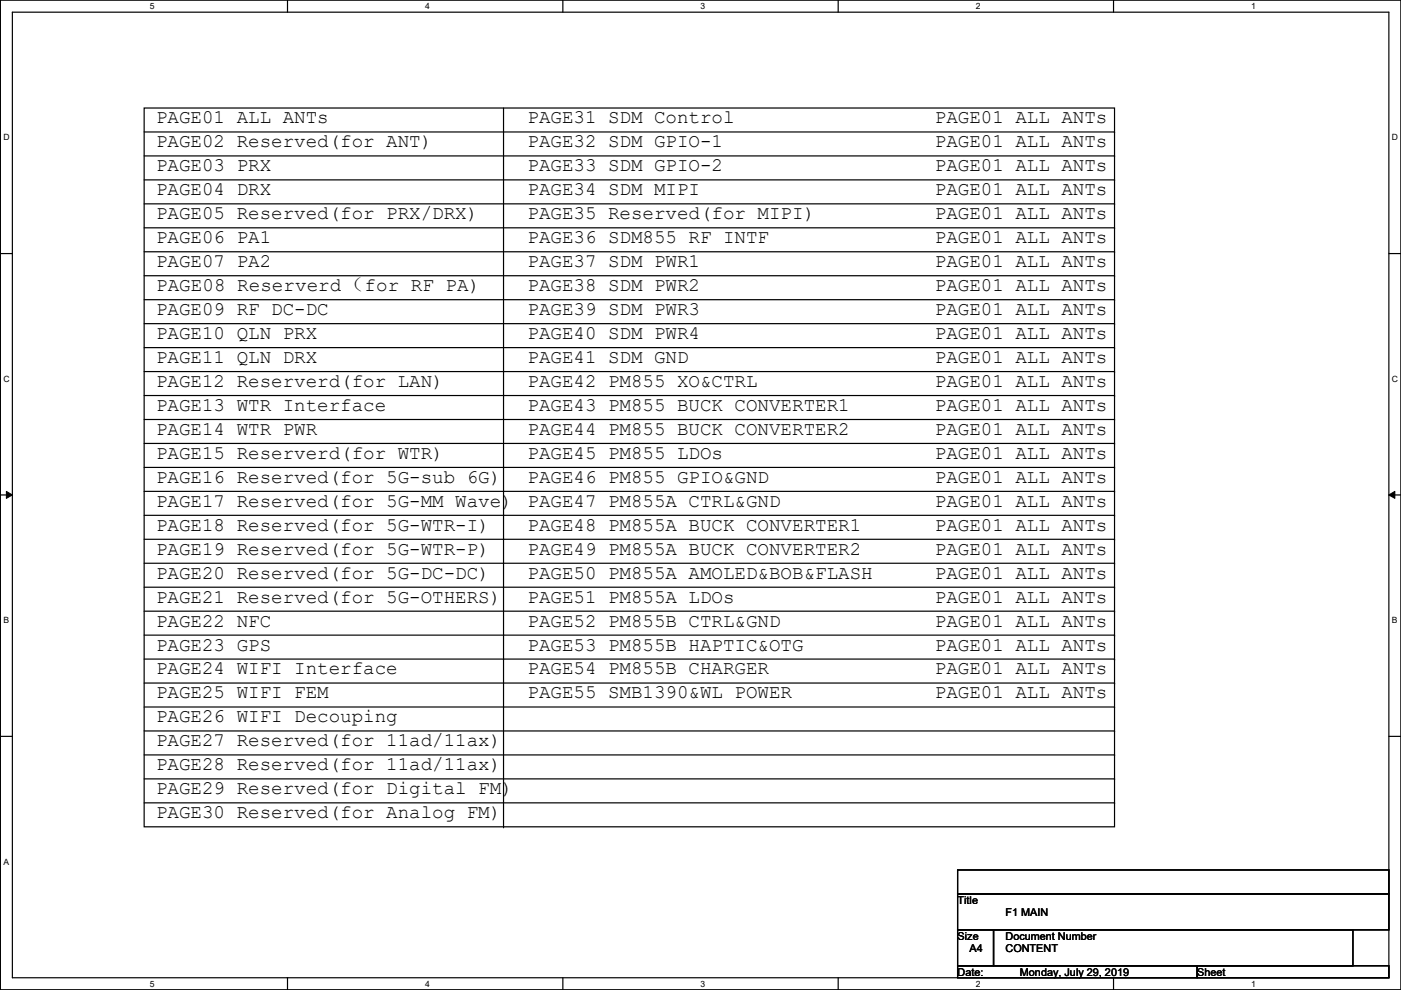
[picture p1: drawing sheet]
<svg xmlns="http://www.w3.org/2000/svg" width="297mm" height="210mm" viewBox="0 0 297 210" stroke-linecap="round" stroke-linejoin="round" font-family="sans-serif">
<defs><g id="words">
<g font-size="4.1">
<text x="33.1" y="26.2">PAGE01 ALL ANTs</text>
<text x="111.8" y="26.2">PAGE31 SDM Control</text>
<text x="198.2" y="26.2">PAGE01 ALL ANTs</text>
<text x="33.1" y="31.2">PAGE02 Reserved(for ANT)</text>
<text x="111.8" y="31.2">PAGE32 SDM GPIO-1</text>
<text x="198.2" y="31.2">PAGE01 ALL ANTs</text>
<text x="33.1" y="36.3">PAGE03 PRX</text>
<text x="33.1" y="41.4">PAGE04 DRX</text>
<text x="111.8" y="36.3">PAGE33 SDM GPIO-2</text>
<text x="111.8" y="41.4">PAGE34 SDM MIPI</text>
<text x="198.2" y="36.3">PAGE01 ALL ANTs</text>
<text x="198.2" y="41.4">PAGE01 ALL ANTs</text>
<text x="33.1" y="46.5">PAGE05 Reserved(for PRX/DRX)</text>
<text x="111.8" y="46.5">PAGE35 Reserved(for MIPI)</text>
<text x="198.2" y="46.5">PAGE01 ALL ANTs</text>
<text x="33.1" y="51.6">PAGE06 PA1</text>
<text x="111.8" y="51.6">PAGE36 SDM855 RF INTF</text>
<text x="198.2" y="51.6">PAGE01 ALL ANTs</text>
<text x="33.1" y="56.6">PAGE07 PA2</text>
<text x="111.8" y="56.6">PAGE37 SDM PWR1</text>
<text x="198.2" y="56.6">PAGE01 ALL ANTs</text>
<text x="33.1" y="61.7">PAGE08 Reserverd（for RF PA)</text>
<text x="111.8" y="61.7">PAGE38 SDM PWR2</text>
<text x="198.2" y="61.7">PAGE01 ALL ANTs</text>
<text x="33.1" y="66.8">PAGE09 RF DC-DC</text>
<text x="33.1" y="71.9">PAGE10 QLN PRX</text>
<text x="111.8" y="66.8">PAGE39 SDM PWR3</text>
<text x="111.8" y="71.9">PAGE40 SDM PWR4</text>
<text x="198.2" y="66.8">PAGE01 ALL ANTs</text>
<text x="198.2" y="71.9">PAGE01 ALL ANTs</text>
<text x="33.1" y="77">PAGE11 QLN DRX</text>
<text x="111.8" y="77">PAGE41 SDM GND</text>
<text x="198.2" y="77">PAGE01 ALL ANTs</text>
<text x="33.1" y="82">PAGE12 Reserverd(for LAN)</text>
<text x="111.8" y="82">PAGE42 PM855 XO&amp;CTRL</text>
<text x="198.2" y="82">PAGE01 ALL ANTs</text>
<text x="33.1" y="87.1">PAGE13 WTR Interface</text>
<text x="111.8" y="87.1">PAGE43 PM855 BUCK CONVERTER1</text>
<text x="198.2" y="87.1">PAGE01 ALL ANTs</text>
<text x="33.1" y="92.2">PAGE14 WTR PWR</text>
<text x="111.8" y="92.2">PAGE44 PM855 BUCK CONVERTER2</text>
<text x="198.2" y="92.2">PAGE01 ALL ANTs</text>
<text x="33.1" y="97.3">PAGE15 Reserverd(for WTR)</text>
<text x="111.8" y="97.3">PAGE45 PM855 LDOs</text>
<text x="198.2" y="97.3">PAGE01 ALL ANTs</text>
<text x="33.1" y="102.4">PAGE16 Reserved(for 5G-sub 6G)</text>
<text x="33.1" y="107.4">PAGE17 Reserved(for 5G-MM Wave)</text>
<text x="111.8" y="102.4">PAGE46 PM855 GPIO&amp;GND</text>
<text x="111.8" y="107.4">PAGE47 PM855A CTRL&amp;GND</text>
<text x="198.2" y="102.4">PAGE01 ALL ANTs</text>
<text x="198.2" y="107.4">PAGE01 ALL ANTs</text>
<text x="33.1" y="112.5">PAGE18 Reserved(for 5G-WTR-I)</text>
<text x="111.8" y="112.5">PAGE48 PM855A BUCK CONVERTER1</text>
<text x="198.2" y="112.5">PAGE01 ALL ANTs</text>
<text x="33.1" y="117.6">PAGE19 Reserved(for 5G-WTR-P)</text>
<text x="111.8" y="117.6">PAGE49 PM855A BUCK CONVERTER2</text>
<text x="198.2" y="117.6">PAGE01 ALL ANTs</text>
<text x="33.1" y="122.7">PAGE20 Reserved(for 5G-DC-DC)</text>
<text x="111.8" y="122.7">PAGE50 PM855A AMOLED&amp;BOB&amp;FLASH</text>
<text x="198.2" y="122.7">PAGE01 ALL ANTs</text>
<text x="33.1" y="127.8">PAGE21 Reserved(for 5G-OTHERS)</text>
<text x="111.8" y="127.8">PAGE51 PM855A LDOs</text>
<text x="198.2" y="127.8">PAGE01 ALL ANTs</text>
<text x="33.1" y="132.8">PAGE22 NFC</text>
<text x="33.1" y="137.9">PAGE23 GPS</text>
<text x="111.8" y="132.8">PAGE52 PM855B CTRL&amp;GND</text>
<text x="111.8" y="137.9">PAGE53 PM855B HAPTIC&amp;OTG</text>
<text x="198.2" y="132.8">PAGE01 ALL ANTs</text>
<text x="198.2" y="137.9">PAGE01 ALL ANTs</text>
<text x="33.1" y="143">PAGE24 WIFI Interface</text>
<text x="111.8" y="143">PAGE54 PM855B CHARGER</text>
<text x="198.2" y="143">PAGE01 ALL ANTs</text>
<text x="33.1" y="148.1">PAGE25 WIFI FEM</text>
<text x="111.8" y="148.1">PAGE55 SMB1390&amp;WL POWER</text>
<text x="198.2" y="148.1">PAGE01 ALL ANTs</text>
<text x="33.1" y="153.2">PAGE26 WIFI Decouping</text>
<text x="33.1" y="158.2">PAGE27 Reserved(for 11ad/11ax)</text>
<text x="33.1" y="163.3">PAGE28 Reserved(for 11ad/11ax)</text>
<text x="33.1" y="168.4">PAGE29 Reserved(for Digital FM)</text>
<text x="33.1" y="173.5">PAGE30 Reserved(for Analog FM)</text>
</g>
<g font-size="2.3">
<text x="203" y="191.6">Title</text>
<text x="213.2" y="194.1">F1 MAIN</text>
<text x="203" y="199.2">Size</text>
<text x="205.6" y="201.8">A4</text>
<text x="213.2" y="199.2">Document Number</text>
<text x="213.2" y="201.8">CONTENT</text>
<text x="203" y="206.8">Date:</text>
<text x="216.2" y="206.8">Monday, July 29, 2019</text>
<text x="253.8" y="206.8">Sheet</text>
</g>
<g font-size="1.8">
<text x="31.8" y="1.9">5</text>
<text x="90.1" y="1.9">4</text>
<text x="148.5" y="1.9">3</text>
<text x="206.9" y="1.9">2</text>
<text x="265.3" y="1.9">1</text>
<text x=".7" y="29.8">D</text>
<text x="295.1" y="29.8">D</text>
<text x=".7" y="80.9">C</text>
<text x="295.1" y="80.9">C</text>
<text x=".7" y="132.1">B</text>
<text x="295.1" y="132.1">B</text>
<text x=".7" y="183.3">A</text>
<text x="31.8" y="209.2">5</text>
<text x="90.1" y="209.2">4</text>
<text x="148.5" y="209.2">3</text>
<text x="206.9" y="209.2">2</text>
<text x="265.3" y="209.2">1</text>
</g>
</g></defs>
<path d="M.1 0h296.9v209.8h-296.9zM2.6 2.6h291.9v204.7h-291.9z" fill="none" stroke="#000" stroke-width=".25"/>
<g fill="#fff">
<path d="M31.8 .3h1v2h-1z"/>
<path d="M31.8 207.6h1v1.9h-1z"/>
</g>
<path d="M61 0v2.6M61 207.3v2.5" fill="none" stroke="#000" stroke-width=".25"/>
<g fill="#fff">
<path d="M90.1 .3h1v2h-1z"/>
<path d="M90.1 207.6h1v1.9h-1z"/>
</g>
<path d="M119.3 0v2.6M119.3 207.3v2.5" fill="none" stroke="#000" stroke-width=".25"/>
<g fill="#fff">
<path d="M148.5 .3h1v2h-1z"/>
<path d="M148.5 207.6h1v1.9h-1z"/>
</g>
<path d="M177.7 0v2.6M177.7 207.3v2.5" fill="none" stroke="#000" stroke-width=".25"/>
<g fill="#fff">
<path d="M206.9 .3h1v2h-1z"/>
<path d="M206.9 207.6h1v1.9h-1z"/>
</g>
<path d="M236.1 0v2.6M236.1 207.3v2.5" fill="none" stroke="#000" stroke-width=".25"/>
<g fill="#fff">
<path d="M265.3 .3h.9v2h-.9z"/>
<path d="M265.3 207.6h.9v1.9h-.9z"/>
<path d="M.7 28.2h1.3v1.9h-1.3z"/>
<path d="M295.1 28.2h1.3v1.9h-1.3z"/>
<path d="M.7 79.3h1.3v2h-1.3z"/>
<path d="M295.1 79.3h1.3v2h-1.3z"/>
</g>
<path d="M.1 53.8h2.5M294.5 53.8h2.5" fill="none" stroke="#000" stroke-width=".25"/>
<g fill="#fff">
<path d="M.7 130.5h1.2v2h-1.2z"/>
<path d="M295.1 130.5h1.2v2h-1.2z"/>
</g>
<path d="M.1 104.9h2.5M294.5 104.9h2.5" fill="none" stroke="#000" stroke-width=".25"/>
<path d="M1.4 104.2l1.2 .7-1.2 .8zM294.5 104.9l1.2-.7v1.5z" fill="#000"/>
<path d="M1.4 104.2l1.2 .7-1.2 .8zM294.5 104.9l1.2-.7v1.5z" fill="none" stroke="#000" stroke-width=".21"/>
<path d="M.7 181.7h1.2v2h-1.2z" fill="#fff"/>
<g fill="none" stroke="#000" stroke-width=".25">
<path d="M30.6 22.9h205.7v152.4h-205.7zM30.6 28h205.7M30.6 33.1h205.7M30.6 38.1h205.7M106.8 22.9v152.4M236.3 28h.1M236.3 33.1h.1M236.3 38.1h.1M30.6 43.2h205.7M30.6 48.3h205.7M30.6 53.4h205.7M30.6 58.5h205.7"/>
<path d="M236.3 43.2h.1M236.3 48.3h.1M236.3 53.4h.1M236.3 58.5h.1M30.6 63.5h205.7M30.6 68.6h205.7M30.6 73.7h205.7M30.6 78.8h205.7M236.3 63.5h.1M236.3 68.6h.1M236.3 73.7h.1M236.3 78.8h.1"/>
<path d="M30.6 83.9h205.7M30.6 88.9h205.7M30.6 94h205.7M30.6 99.1h205.7M236.3 83.9h.1M236.3 88.9h.1M236.3 94h.1M236.3 99.1h.1M30.6 104.2h205.7M30.6 109.3h205.7M30.6 114.3h205.7M30.6 119.4h205.7"/>
<path d="M236.3 104.2h.1M236.3 109.3h.1M236.3 114.3h.1M236.3 119.4h.1M30.6 124.5h205.7M30.6 129.6h205.7M30.6 134.7h205.7M30.6 139.7h205.7M236.3 124.5h.1M236.3 129.6h.1M236.3 134.7h.1M236.3 139.7h.1"/>
<path d="M.1 156.1h2.5M30.6 144.8h205.7M30.6 149.9h205.7M30.6 155h205.7M236.3 144.8h.1M236.3 149.9h.1M236.3 155h.1M294.5 156.1h2.5M30.6 160.1h205.7M30.6 165.1h205.7M30.6 170.2h205.7M106.8 175.3h.1"/>
<path d="M236.3 160.1h.1M236.3 165.1h.1M236.3 170.2h.1M203 184.4h91.5v5.1h-91.5zM203 189.5h91.5v7.6h-91.5zM203 197.1h7.6v7.7h-7.6zM210.6 197.1h76.2v7.7h-76.2zM203 204.8h50.8v2.5h-50.8zM253.8 204.8h40.7v2.5h-40.7z"/>
</g>
<use href="#words"/>
</svg>
